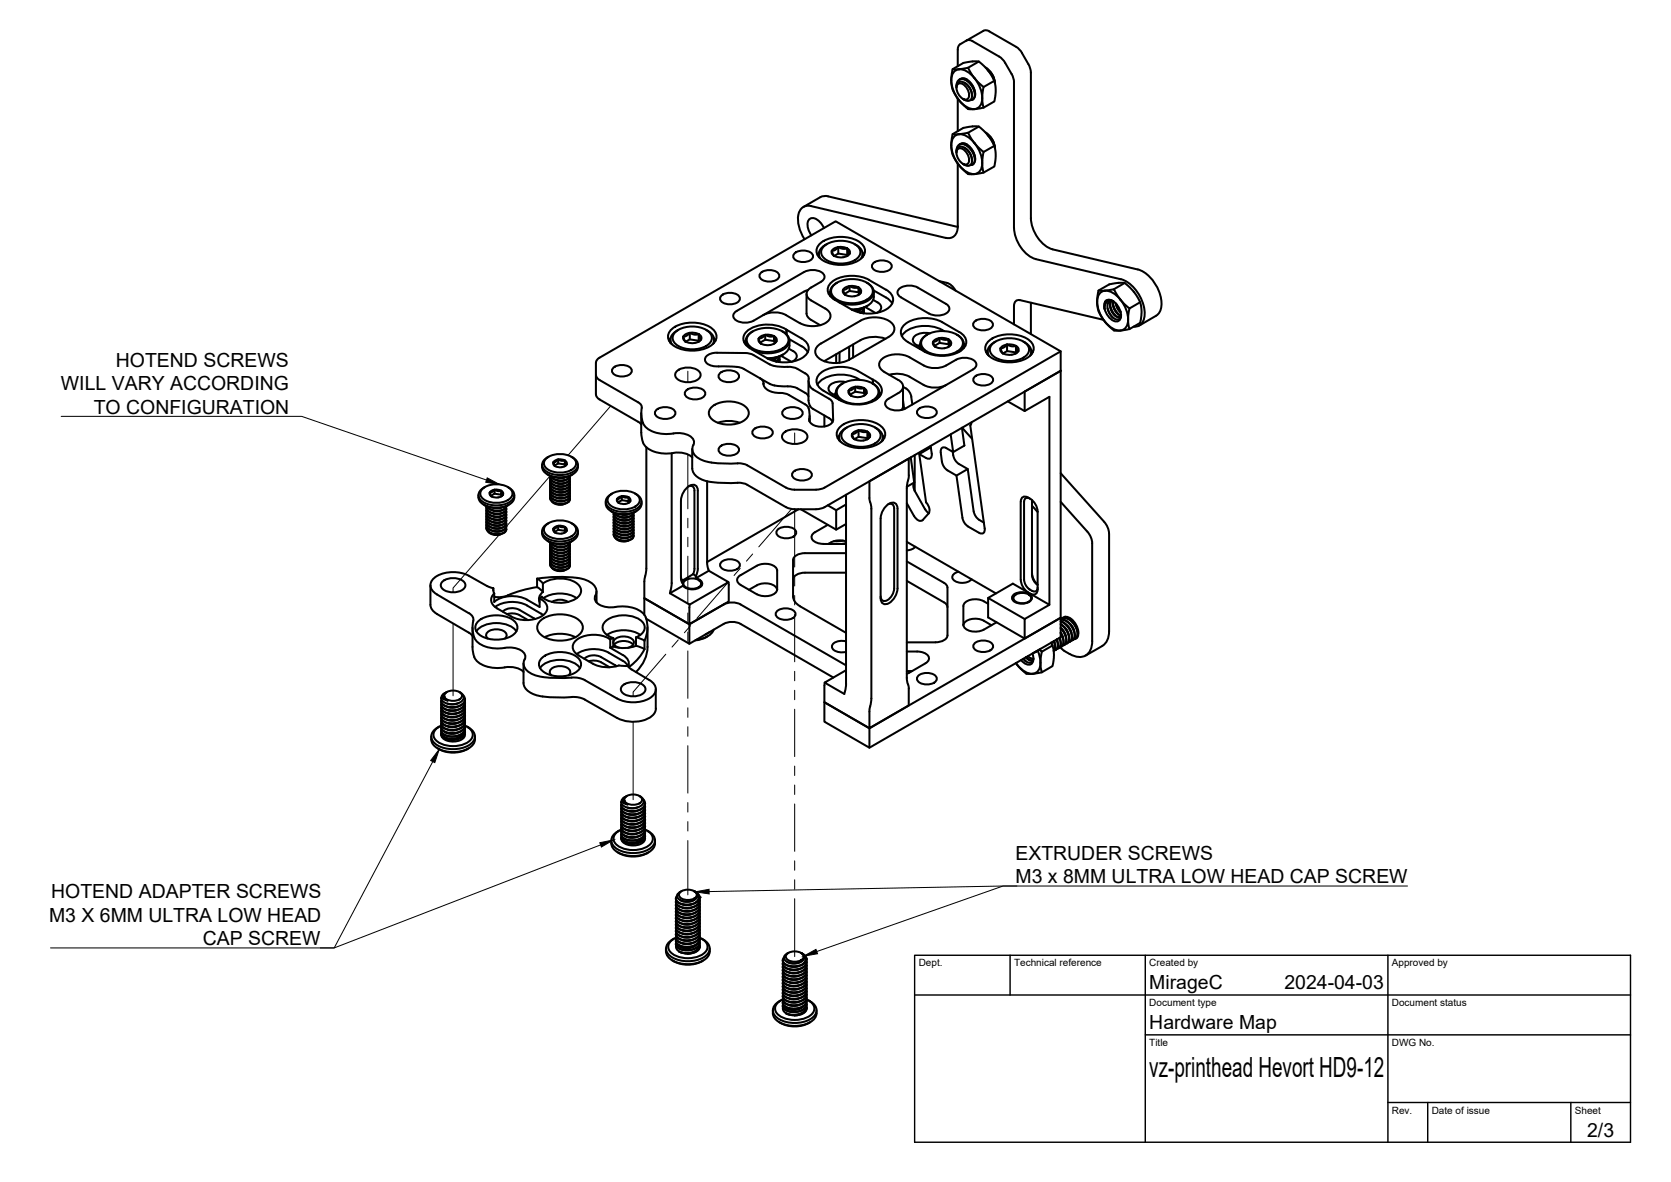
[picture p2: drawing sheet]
<svg xmlns="http://www.w3.org/2000/svg" width="420mm" height="297mm" viewBox="0 0 420 297" stroke-linecap="round" stroke-linejoin="round" font-family="sans-serif">
<defs><g id="words">
<text font-size="7" x="289" y="270.6">vz-printhead Hevort HD9-12</text>
<g font-size="4.9">
<text x="29.1" y="92.1">HOTEND SCREWS</text>
<text x="15.3" y="98.1">WILL VARY ACCORDING</text>
<text x="23.6" y="103.9">TO CONFIGURATION</text>
<text x="255.3" y="216.1">EXTRUDER SCREWS</text>
<text x="255.3" y="222">M3 x 8MM ULTRA LOW HEAD CAP SCREW</text>
<text x="12.9" y="225.7">HOTEND ADAPTER SCREWS</text>
<text x="12.3" y="231.6">M3 X 6MM ULTRA LOW HEAD</text>
<text x="51" y="237.5">CAP SCREW</text>
<text x="289" y="248.5">MirageC</text>
<text x="323" y="248.5">2024-04-03</text>
<text x="289" y="258.6">Hardware Map</text>
<text x="399.1" y="285.7">2/3</text>
</g>
<g font-size="2.5">
<text x="231" y="242.9">Dept.</text>
<text x="255" y="242.9">Technical reference</text>
<text x="289" y="242.9">Created by</text>
<text x="350" y="242.9">Approved by</text>
<text x="289" y="252.8">Document type</text>
<text x="350" y="252.8">Document status</text>
<text x="289" y="262.9">Title</text>
<text x="350" y="262.9">DWG No.</text>
<text x="350" y="279.9">Rev.</text>
<text x="360" y="279.9">Date of issue</text>
<text x="396" y="279.9">Sheet</text>
</g>
</g></defs>
<!-- layer: Visible -->
<g fill="none" stroke="#000" stroke-width=".51">
<path d="M239.5 17.4h1.6M239.9 18a2.91 2.91 0 0 1 4.1 .5 7.9 7.9 0 0 1 2.8 7.4 2.22 2.22 0 0 1-3.4 1.2 8 8 0 0 1-4-8.2zM240.8 12.5v4.1M241.1 17.4l1.5-.2a.73 .73 0 0 1 .8-.1 .73 .73 0 0 1 .4 .7l1.6 2.3 1.9 1.8 2.7-1.6-1.8-2.8-2.1-2-1.6-.1-1.9 .3-3.1 1.7-.3 2.5 .3 2.6 1.6 2.6 2.3 2.3h1.6l2.3-.3M241.5 19.9a2.46 2.46 0 0 1 3 1.5 2.77 2.77 0 0 1 .1 3.6M241.5 19.9l.9-.2 .7 .3M243 10.2l-1.6 .9a1.49 1.49 0 0 0-.6 1.4M243 10.2a1.48 1.48 0 0 1 1.5 .1l7.4 4.4 .6 .7 1.8 3.1 .6 1.3 .1 37.5a8.8 8.8 0 0 0 5.4 7.8l21.4 5.1M246.1 15.5l-2.7 1.5M247.8 16.9a5 5 0 0 1 2.4 3.9M248.2 17.5l1.4 1.5 .5 1.7M248.5 17.8l.8 .9 .6 1.4"/>
<path d="M248.8 7.9l6.7 3.9 .7 .5 .8 1.1M248.8 7.9a1.49 1.49 0 0 0-1.5-.2l-4.3 2.5M248.9 18.1l.7 .9 .4 .9M257 13.4l1.8 3.1 .4 1.7M259.2 18.2v36.6a8.8 8.8 0 0 0 5.5 7.8l21.4 5.1a9.3 9.3 0 0 1 5.7 10.3l-.7 1-.4 .3-4.3 2.5M239.5 33.7l1.2 .1 1.9-.3a.73 .73 0 0 1 .8-.1 .73 .73 0 0 1 .4 .7l1.2 1.9M239.9 34.4a2.91 2.91 0 0 1 4.1 .4 7.9 7.9 0 0 1 2.8 7.4 2.22 2.22 0 0 1-3.4 1.2 8 8 0 0 1-4-8.1zM240.5 21.7l.2-1.1 .5-.6 1-.1 1.2 .6 1.1 1.3 .5 1.5-.1 1.3-.6 .5M240.5 22.1l.2-1.2 .8-.4 1.3 .5 .9 1 .7 1.7-.2 1.2-.3 .3-.5 .2-1.2-.5 .2 .1M240.5 38l.2-1.1 .7-.6 1.2 .1 1.1 .7 .8 1 .6 1.7-.2 1.2-.6 .5M240.5 38.4l.3-1.2 .4-.3h.6l.9 .4 1.1 1.2 .6 1.5-.2 1.2-.7 .5-.7-.1-.6-.4M240.7 21.3a1.41 1.41 0 0 1 2.2 .6l.3 .4a1.99 1.99 0 0 1 0 2.6 2.52 2.52 0 0 1-2.6-2.3z"/>
<path d="M240.7 37.6a1.41 1.41 0 0 1 2.2 .6l.3 .5a1.99 1.99 0 0 1 0 2.6 2.52 2.52 0 0 1-2.6-2.4zM240.8 24.8v8.2M241.2 20l.5-.2 .7 .1 1.4 .8 1.1 1.7 .3 1.6M241.2 36.4l1-.2 1.5 .8 1.2 1.6 .3 1.7M241.5 36.2a2.46 2.46 0 0 1 3 1.6 2.77 2.77 0 0 1 .1 3.5M241.5 36.2l.8-.2 .8 .3M242.1 24.8v.1M242.2 24.9l.2 .1M242.4 20.8l.7 .4 .7 .8 .6 1.6M242.4 37.1l1.3 1.1 .7 1.7M243.9 20.9l.8 1 .3 .8M243.9 37.2l.7 .8 .4 1.1"/>
<path d="M244.3 25.1h-.3M244.6 25h.1M245 36l2.3 2.2 2.7-1.6-1.7-2.7-2.2-2.1h-1.5l-2.3 .3-2.8 1.6-.3 2.5 .3 2.5 1.5 2.6 2.4 2.4 1.5 .1 2.4-.4M245.2 23.5v.2M245.2 39.8v.2M246.1 31.8l-2.7 1.6M247.8 33.3a5 5 0 0 1 2.4 3.8M248.2 33.8l1.4 1.5 .5 1.8M248.5 34.2l.8 .9 .6 1.3M248.9 34.4l.6 .8 .5 1M250 20.3l.4 2-.4 3.2-2.7 1.6-.3-1.9 .3-3.3M250 36.6l.4 2-.4 3.2-2.7 1.6-.3-1.9 .3-3.3"/>
<path d="M207.2 57.3a3.4 3.4 0 0 0-3.3-2.4 2.24 2.24 0 0 0-.5 3.1l.6 1.1M208.2 49.3l32.6 7.7M208.2 49.3l-1.6 .1-4.6 2.6M237.8 59.8l-33.8-8a2.67 2.67 0 0 0-3.4 2.9l.1 1.5 .4 1.5 1.2 2.4M240.8 41.1v15.7a2.49 2.49 0 0 1-3 3M242.1 41.2l.3 .1-.2-.1M244.3 41.4l-.3 .1M244.6 41.3h.1M181.4 74.3a3.4 3.4 0 0 1 4.6 .4 1.57 1.57 0 0 1-1.8 1.7 3 3 0 0 1-3.1-1v-.7zM191.3 68.6a3.4 3.4 0 0 1 4.6 .3 1.57 1.57 0 0 1-1.8 1.8 3 3 0 0 1-3.1-1v-.8zM191.9 79.2a6.3 6.3 0 0 1 5.7 0M199.8 63.7a3.4 3.4 0 0 1 4.6 .3 1.57 1.57 0 0 1-1.8 1.8 3 3 0 0 1-3.1-1v-.8z"/>
<path d="M202.2 73.3l-10.3 5.9a7.6 7.6 0 0 1-4.2 1.9h-.7a2.53 2.53 0 0 1-2.6-1.7l.4-.9 .4-.3M202.2 68.4l-17 9.8M202.2 68.4a4.1 4.1 0 0 1 5 .7 1.32 1.32 0 0 1-.8 1.7l-2.4 1.4a1.73 1.73 0 0 0-1.2 1.7 1.73 1.73 0 0 0 1.2 1.6l3.5 2M202.8 73.9v4.9l.2 .7 .6 .6 2.6 1.6M203.2 72.9l-1 .4M205.9 63.8v.8M205.9 64.6h.1M205.9 63.4l-.4 .6M206.4 61a9.1 9.1 0 0 1 10 0 2.54 2.54 0 0 1 1.1 2.5 2.54 2.54 0 0 1-1.8 2 9.3 9.3 0 0 1-9.3-.4 2.4 2.4 0 0 1 0-4.1zM207.3 61.8a7 7 0 0 1 8.7 .5 2.09 2.09 0 0 1-1.1 3.1 7.4 7.4 0 0 1-7.6-.5 1.94 1.94 0 0 1 0-3.1zM207.5 77.5a1.93 1.93 0 0 1 1.3 1.9 1.93 1.93 0 0 1-1.3 1.8 7 7 0 0 1-6.3 0l-3.6-2M207.5 61.6a2.38 2.38 0 0 0-1.2 3.3"/>
<path d="M207.9 61.4l-.4 .2M208.7 73.4v1M208.7 73.3l-.3 .5M209.1 63l.7 1.3M209.2 63a.99 .99 0 0 0 .6 1.3M209.8 71.5a7.7 7.7 0 0 1 8.8 0 2.18 2.18 0 0 1 .8 2.1 2.18 2.18 0 0 1-1.5 1.7 7.9 7.9 0 0 1-8.1-.5 2.04 2.04 0 0 1 0-3.3zM209.9 75.3l4.2 2.5M210.5 71a2.37 2.37 0 0 0-1.7 2 2.37 2.37 0 0 0 1 2.3M210.8 62.1l-.9 .8-.8 .1M210.8 62.1l1.2 .4 1-.1M210.8 62.1v1.6M212 72.8a.99 .99 0 0 0 .6 1.3"/>
<path d="M212 72.8l.6 1.3M212.3 73.9l1.3-.8 2.3 .4 .2 .4M213 62.4l.4 1.1a.25 .25 0 0 1 .2 .3 .25 .25 0 0 1-.3 .2l-.4 .4M213 62.4v1.7M213 62.4a1.11 1.11 0 0 1 .6 1.3 1.11 1.11 0 0 1-1.1 .8l-1.5 .2-1.2-.4M213 62.4a3.2 3.2 0 0 0-3.8 .6M213.1 64.2l-.1-.1-2.2-.4-1 .6M213.6 71.9l-.7 .7-.9 .2M213.6 71.9l1.2 .4 1.1-.1M213.6 71.9v1.2M213.6 71.9h1l1.3 .3M213.6 71.9l-1.2 .4-.4 .5"/>
<path d="M214.9 61.4l.4 .2M215 77.8l1.3 .7M215.3 61.6a2.38 2.38 0 0 1 1.2 3.3M215.9 72.2a1.11 1.11 0 0 1 .6 1.3 1.11 1.11 0 0 1-1.2 .8l-1.4 .2-1.3-.4M215.9 73.5v-1.3l.6 1.3-.8 .7M216.3 78.5l.2 .1M216.3 78.6l.7-.6 .2-.7-.2 .7-.5 .6M216.7 77.5l-1.1 .6M216.9 77.4l-1.2 .8M216.9 63.4l.4 .6M216.9 64.6h.1M216.9 63.8v.8"/>
<path d="M217.1 77.7l.1 .5-.2 .5M217.1 78.5l.1 .2M217.2 78.1l-.1 .6M217.6 77.2l2.6 1.5M217.9 71a2.39 2.39 0 0 1 1.8 2.1 2.39 2.39 0 0 1-1.3 2.4 8.5 8.5 0 0 1-7.5 .4M218.1 76.9l-1.9 .7-2 .2M218.5 70.4l4.3 2.4a2.63 2.63 0 0 1 1.8 2.5 2.63 2.63 0 0 1-1.8 2.5 9.5 9.5 0 0 1-8.6 0M218.5 70.3a9.3 9.3 0 0 0-9.3 .5 2.54 2.54 0 0 0-1 2.5 2.54 2.54 0 0 0 1.7 2M219.5 66.2a3.4 3.4 0 0 1 4.7 .3 1.57 1.57 0 0 1-1.8 1.8 3 3 0 0 1-3.1-1v-.8zM219.6 75.4a3.1 3.1 0 0 1 1.9 1.6l-.1 .9-.9 .7M219.7 73l3.5 2 1.1 1.3M219.7 73.4a3.5 3.5 0 0 1-3.2 4.1l-2.4 .3"/>
<path d="M226.5 74.7l7.1 4.1M226.5 74.7a1.29 1.29 0 0 1-.8-1.2 1.29 1.29 0 0 1 .8-1.2l1.8-.5 1.9 .2 7.6 4.4M236.1 70.6l2 .5M237.8 76.4a1.29 1.29 0 0 1 .9 1.2 1.29 1.29 0 0 1-.9 1.2l-1.7 .5-1.3-.1-1.2-.4M238.1 71.1l1.2 .7 1 1.2M259.2 76.1v7.9M276.2 73l1.6 .1M276.6 73.7a2.91 2.91 0 0 1 4 .5 7.9 7.9 0 0 1 2.9 7.3 2.22 2.22 0 0 1-3.5 1.2 8 8 0 0 1-3.9-8.1zM277.8 73.1l1.5-.3a.73 .73 0 0 1 .8-.1 .73 .73 0 0 1 .4 .7l1.4 2.2 2.1 1.9 2.7-1.5-1.4-2.5-2.5-2.4h-1.7l-1.8 .3-3.1 1.6-.3 2.4v1.4l.3 1.4 1.7 2.7 2.2 2.1 1.5 .1 2.4-.4M278.2 75.6l-.5 .8v1.2l.2-1 .5-.8 .6-.2 .9 .1M278.2 75.5a2.04 2.04 0 0 1 2.5 .9 3.7 3.7 0 0 1 .9 4 1.61 1.61 0 0 1-2.4-.3 3.9 3.9 0 0 1-1.3-4.2zM278.5 77.5l.5 1.2 1 1.2"/>
<path d="M278.9 75.9l-.4 .7v1.1l.4 .9 .8 1.1 .7 .5 .7 .1 .6-.4 .2-.7M279 75.8l-.1 .1M279.3 77.3l1 1.9M279.4 75.7l-.3 .5v.8l.6 1.6 1.1 1 .6 .2 .4-.2M279.4 75.7l-.2 1.1 .5 1.6 1.1 1.1 .9 .1M279.8 75.6l-1.2-.2-.7 .5M279.9 75.7l-.1 1 .4 1.2 .8 1 .9 .4M279.9 75.7l.1 1.1 .3 .9 .7 1 .9 .6M279.9 75.7l-.6-.1-.4 .3M280 76.9l1 1.9M280.5 76.2l.4 1.2 .9 1.1M280.6 76.4l.5 1 .6 .9"/>
<path d="M280.7 76.5l1 1.9M281.8 70.2a9.3 9.3 0 0 1 5.8 10.2 2.43 2.43 0 0 1-2.6 1.7M282.8 71.1l-2.7 1.6M286.7 76l.3 2.1-.3 3-2.7 1.6-.4-2.2 .4-3M149.9 94.3a1.49 1.49 0 0 0 .8 1.2l10.4 6.1a1.56 1.56 0 0 1 .2 1.5 4.6 4.6 0 0 0 3.2 5.5 12.3 12.3 0 0 0 6.1 .2 4.3 4.3 0 0 1 3.8 1.8 1.86 1.86 0 0 1-.2 1.7 2.98 2.98 0 0 0 2.1 3.2 23.3 23.3 0 0 0 9.2 .9M154.2 92.5a3.4 3.4 0 0 1 4.6 .3 1.57 1.57 0 0 1-1.8 1.8 3 3 0 0 1-3.1-1.1v-.7zM168.6 85.4v.7M168.6 86.1h.1M168.6 85l-.4 .6M169 82.6a9.1 9.1 0 0 1 10.1 0 2.54 2.54 0 0 1 1 2.5 2.54 2.54 0 0 1-1.7 2 9.3 9.3 0 0 1-9.4-.5 2.4 2.4 0 0 1 0-4zM169.9 83.3a7 7 0 0 1 8.7 .5 2.09 2.09 0 0 1-1 3.1 7.4 7.4 0 0 1-7.7-.4 1.94 1.94 0 0 1 0-3.2zM170.2 83.1a2.38 2.38 0 0 0-1.3 3.4"/>
<path d="M170.2 93.2a4.4 4.4 0 0 1 5.8 .4 1.58 1.58 0 0 1-1.3 2.2 4.3 4.3 0 0 1-4.8-1 1.21 1.21 0 0 1 .3-1.6zM170.5 82.9l-.3 .2M172.5 98.2a3.5 3.5 0 0 1 4.8 .3 1.62 1.62 0 0 1-1.9 1.8 3.1 3.1 0 0 1-3.1-1v-.8zM173.4 83.7l-.8 .7-.8 .2 .6 1.3M173.4 83.7l1.2 .4 1.1-.1M173.4 83.7v1.6M175.7 84l.6 1.3-.7 .6M175.7 84v1.6M175.7 84a1.11 1.11 0 0 1 .6 1.3 1.11 1.11 0 0 1-1.2 .8l-1.4 .1-1.3-.3M175.7 84a3.2 3.2 0 0 0-3.9 .6 .99 .99 0 0 0 .6 1.3M175.7 85.8v-.2l-2.3-.3-1 .6M177.5 82.9l.4 .2"/>
<path d="M177.9 83.1a2.38 2.38 0 0 1 1.3 3.4M179.5 85l.4 .6M179.5 85.4v.7M179.6 86.1h.1M181 93.8a3.5 3.5 0 0 1 4.8 .4 1.62 1.62 0 0 1-1.9 1.8 3.1 3.1 0 0 1-3.2-1.1v-.7zM185.3 92.2l1.7 .5 4.1 2.4M187.5 85.6v1M187.5 85.5l-.4 .6M188.6 83.8a7.7 7.7 0 0 1 8.8 0 2.18 2.18 0 0 1 .8 2.1 2.18 2.18 0 0 1-1.5 1.7 7.9 7.9 0 0 1-8.1-.5 2.04 2.04 0 0 1 0-3.3zM189.1 83.4a2.31 2.31 0 0 0-1.6 1.9 2.31 2.31 0 0 0 1.1 2.2M189.3 83.3l-.2 .1M191.1 95.1l2.4 1.4"/>
<path d="M191.1 95.1a1.56 1.56 0 0 1 .9 1.6 4.3 4.3 0 0 0 4.6 2.1l1.8 .5M191.1 86.1l1.3-.7 2.2 .3 .2 .5M192 96.3v.3M192.4 84.1l-.8 .7-.8 .3 .6 1.3M192.4 84.1l1.1 .5 1.1-.1M192.4 84.1v1.3M192.4 84.1a2.42 2.42 0 0 1 2.9 1.3 2.39 2.39 0 0 1-3.1 1.3l-.8-.3M192.4 84.1l-.4 .1a1.11 1.11 0 0 0-1.2 .9 1.11 1.11 0 0 0 .6 1.3M193.5 91.6l-4-2.4-1.2-.4-8-.2a2.8 2.8 0 0 0-3 1.7 2.57 2.57 0 0 0 2.8 1.8l5.3 .1M193.5 96.4l1.2 .5M193.5 91.6l1.2 .4M193.8 90.1l1.4 .8"/>
<path d="M194.6 85.7v-1.2l.5 1.2a.33 .33 0 0 1 0 .3 .33 .33 0 0 1-.3 .2l-.3 .2M194.7 96.9l3.4 .2M194.7 92l3.4 .2M195.1 90.8l.7-.6 .2-.7-.3 .9-.5 .5M195.5 89.7l-1.1 .7M195.6 89.7l-1.1 .8M195.9 90l-.1 1M195.9 90.8l.1 .2M196 90.3l-.1 .7M196.3 89.4l2.7 1.5M196.7 83.3a2.39 2.39 0 0 1 1.8 2 2.39 2.39 0 0 1-1.4 2.4 8.5 8.5 0 0 1-7.4 .5M196.7 89.2l-1.7 .7-2 .2"/>
<path d="M196.9 89.1l-.2 .1M197.7 82.9h.1M197.7 82.9l.1 1.2M197.8 82.9a9 9 0 0 0-10.1 .5 2.46 2.46 0 0 0 .7 4l4.5 2.7M197.8 82.9l3.8 2.1a2.63 2.63 0 0 1 1.7 2.5 2.63 2.63 0 0 1-1.7 2.5 9.5 9.5 0 0 1-8.7 0 6.1 6.1 0 0 0 5.4-2.3l.2-2.1M198.1 97.1l1 .1a7.5 7.5 0 0 1 3.4 1.5l.8 .9M198.1 92.2h1a7.2 7.2 0 0 1 3.4 1.6M198.3 87.6l1.1 .7M198.4 99.3l4.1 2.3 .8 1M198.5 85.2l3.5 2.1 1.1 1.2M199.4 88.2a1.37 1.37 0 0 1 .9 1.4 1.37 1.37 0 0 1-1.1 1.3M202.5 93.8l.8 .8a4.1 4.1 0 0 0 .7 2.9l4.5 2.7"/>
<path d="M203.3 95.7v4.9M205.8 86.8l10.6-6.2a7.5 7.5 0 0 1 7.7 .4 2.07 2.07 0 0 1 .8 2.1 2.07 2.07 0 0 1-1.5 1.6l-9.9 5.7a7.6 7.6 0 0 1-7.7-.5 1.94 1.94 0 0 1 0-3.1zM207.3 90.7v.1M210.1 98.7v1.3M210.1 99l-.5 .1M210.2 89v2.3M211.1 88.5v2.7M211.2 96.8a7.7 7.7 0 0 1 8.8 0 2.18 2.18 0 0 1 .9 2.1 2.18 2.18 0 0 1-1.5 1.7 7.9 7.9 0 0 1-8.2-.4 2.04 2.04 0 0 1 0-3.4zM211.8 96.4a2.31 2.31 0 0 0-1.6 2 2.31 2.31 0 0 0 1.1 2.2M211.9 96.4h-.2M212.6 96a4.1 4.1 0 0 0-4.1 1 1.28 1.28 0 0 0 .7 1.9l.9 .6M213.4 98.1a.99 .99 0 0 0 .6 1.3"/>
<path d="M213.4 98.1l.6 1.3M213.5 87.2v3.2M213.8 99.2l1.2-.8 2.3 .4 .2 .4M214.5 86.6v3.2M215 97.2l-.7 .7-.9 .2M215 97.2l1.1 .4 1.2-.1M215 97.2v1.2M215 97.2h1l1.3 .3M215 97.2l-1.2 .5-.4 .4M216.2 95.5a9.2 9.2 0 0 0-9.9 .2l-.8 1M217.3 98.8v-1.3l.6 1.3-.8 .7M217.3 97.5a1.11 1.11 0 0 1 .6 1.3 1.11 1.11 0 0 1-1.2 .9l-1.4 .1-1.3-.4"/>
<path d="M219.4 96.4h.1M219.5 95.4v1M219.5 95.4h.1M219.5 95.4a2.97 2.97 0 0 1 2.1 3.5 6.5 6.5 0 0 1-6.3 2.8 8.3 8.3 0 0 1-4.4-1.3l-3.8-2.2a2.63 2.63 0 0 1-1.8-2.5 2.63 2.63 0 0 1 1.8-2.5 9.5 9.5 0 0 1 8.6 0l3.8 2.2v1M219.5 96.4a2.31 2.31 0 0 1 1.6 2 2.31 2.31 0 0 1-1.1 2.2M221.1 98.7v1M221.1 98.6l.4 .5M222.7 85.1a7.9 7.9 0 0 0-6.3 .4l-9.2 5.3M223.6 94.2l2.3-.3 1.5 .3 1.3 .5M227.1 97.1v4.9l-.4 1M227.1 97.2a3.3 3.3 0 0 1 2.1 2.5l.2 1.9M228.3 86l4.2 2.4"/>
<path d="M228.7 94.7l3.6 2a6.3 6.3 0 0 0 5.6 0M228.7 89.8l3.6 2a6.3 6.3 0 0 0 5.6 0 7.7 7.7 0 0 1 4.3-1.9h.6a2.53 2.53 0 0 1 2.7 1.7l-.4 .9-.5 .3-17 9.9M228.7 89.8a6.4 6.4 0 0 0-7.3 .9 1.91 1.91 0 0 0 1 2.8l3.5 2a1.73 1.73 0 0 1 1.2 1.6 1.73 1.73 0 0 1-1.2 1.7l-2.5 1.4a1.29 1.29 0 0 0-.9 1.2 1.29 1.29 0 0 0 .9 1.2l1.2 .5h1.3l1.8-.5M231.4 86.5v1.2M231.4 86.7l-.6 .2M231.4 87.7h.1M232.5 84.6a7.7 7.7 0 0 1 8.8 0 2.18 2.18 0 0 1 .8 2.1 2.18 2.18 0 0 1-1.5 1.7 7.9 7.9 0 0 1-8.1-.5 2.04 2.04 0 0 1 0-3.3zM233 84.2a2.31 2.31 0 0 0-1.6 1.9 2.31 2.31 0 0 0 1.1 2.3M233.1 84.1l-.1 .1M233.8 83.8a4.1 4.1 0 0 0-4.1 1 1.28 1.28 0 0 0 .7 1.9l1 .5M235 86.9l1.2-.7 2.3 .3 .2 .5M236.2 84.9l-.8 .8-.8 .2 .6 1.3"/>
<path d="M236.2 84.9l1.2 .5 1.1-.1M236.2 84.9v1.3M237.4 83.2a9.2 9.2 0 0 0-9.9 .3l-.8 .9M238.5 86.5v-1.2l.4 1.1a.29 .29 0 0 1 .1 .3 .29 .29 0 0 1-.3 .2l-.3 .4M238.5 85.3a3.2 3.2 0 0 0-3.9 .6 .99 .99 0 0 0 .6 1.3M238.5 85.3a1.11 1.11 0 0 1 .6 1.3 1.11 1.11 0 0 1-1.2 .8l-1.4 .1-1.3-.3M240.6 84.1l.1 .1M240.7 84.2a2.31 2.31 0 0 1 1.6 1.9 2.31 2.31 0 0 1-1.1 2.3M241.2 83.4l-4.3-2.4a9.3 9.3 0 0 0-9.3 .5 2.54 2.54 0 0 0-1.1 2.4 2.54 2.54 0 0 0 1.8 2M241.2 83.4a2.63 2.63 0 0 1 1.8 2.5 2.63 2.63 0 0 1-1.8 2.5 9.5 9.5 0 0 1-8.7 0M242.3 86.5v.9M242.4 86.3l.3 .6"/>
<path d="M245 80.9a3.4 3.4 0 0 1 4.6 .3 1.57 1.57 0 0 1-1.8 1.8 3 3 0 0 1-3.1-1.1v-.7zM245 94.7a3.4 3.4 0 0 1 4.6 .4 1.57 1.57 0 0 1-1.7 1.7 3 3 0 0 1-3.1-1v-.7zM248.3 88.3v.8M248.3 89v.1M248.4 87.9l-.4 .6M248.8 85.5a9.1 9.1 0 0 1 10 0 2.54 2.54 0 0 1 1.1 2.5 2.54 2.54 0 0 1-1.8 2 9.3 9.3 0 0 1-9.3-.5 2.4 2.4 0 0 1 0-4zM249.7 86.3a7 7 0 0 1 8.7 .5 2.09 2.09 0 0 1-1.1 3.1 7.4 7.4 0 0 1-7.6-.5 1.94 1.94 0 0 1 0-3.1zM250.3 85.9a2.51 2.51 0 0 0-1.6 3.5M251.6 87.5a.99 .99 0 0 0 .6 1.3M251.6 87.5l.6 1.3M253.2 86.6l-.8 .7-.8 .2M253.2 86.6l1.1 .4 1.2-.1"/>
<path d="M253.2 86.6v1.6M253.2 86.6l-1.2 .4-.4 .5M253.2 86.6h1l1.3 .3M255.5 86.9a1.11 1.11 0 0 1 .6 1.3 1.11 1.11 0 0 1-1.2 .8l-1.4 .2-1.3-.4M255.5 86.9l.4 1.1a.29 .29 0 0 1 .1 .4 .29 .29 0 0 1-.3 .2l-.4 .3M255.5 86.9v1.7M255.5 88.7v-.1l-2.3-.4-1 .6M257.3 85.9a2.51 2.51 0 0 1 1.7 3.5M259.3 87.9l.4 .6M259.3 89v.1M259.3 88.3v.8M266.7 93.2l-60.1 34.6-1.4 .2h-5.4l-1.4-.2-10.9-6.2-2-.3"/>
<path d="M266.7 88.3l-56.6-32.7-59.4 34.3a1.58 1.58 0 0 0-.9 1.2l.1 8a1.57 1.57 0 0 0 .8 1.3l9.8 5.6 .7 .7M266.7 93.2v-4.9l-59.4 34.3M266.7 93.2v66.9l-48.1 27.8M266.7 93.2l-9.1 5.2v4.9M277.5 80.4l-21-5a1.24 1.24 0 0 0-1.5 1.5v4.6M136.3 116.8v.6M137.4 115.2a5.7 5.7 0 0 1 7.2 .5 1.96 1.96 0 0 1-1.6 2.7 5.6 5.6 0 0 1-6-1.2 1.53 1.53 0 0 1 .4-2zM137.6 119.2l.3 .2M137.9 114.8a2 2 0 0 0-1.6 1.8 2 2 0 0 0 1.3 2 6.4 6.4 0 0 0 7.4-.8 1.88 1.88 0 0 0-1-2.8M137.9 119.4a6.3 6.3 0 0 0 5.8 0M138.3 119.9l.1 .5 .4 .5 1 .5 .8 .2 1.1-.1 .9-.3 .6-.4 .1-.6M138.3 119.6v.6l.5 .6 .8 .4 1.1 .3 1.1-.1 .9-.3 .5-.5v-.7"/>
<path d="M138.4 119.6l.4 .6 .7 .4 1.7 .2 1.5-.4 .5-.4 .1-.4-.6 .7-1.3 .4-1.7-.1-.8-.5-.4-.4M139.6 117.1l-.3-.4a.38 .38 0 0 1-.1-.5 .38 .38 0 0 1 .5-.2l.3-.2a.68 .68 0 0 1 1.1 0h.4a.55 .55 0 0 1 .8 .6l.2 .3-.6 .5M140.4 115.5v1l-1 .5M140.4 115.5h.9l.7 .2M140.4 115.5l-.5 .1a.87 .87 0 0 0-.8 .8 .87 .87 0 0 0 .9 .9 1.92 1.92 0 0 0 2.5-.9l-.5-.7M142 120l-1.5 .1M142 115.7v1l-1.6-.2M142 116.7l.2 .3M143.7 114.8l.3 .2M144 119.2l-.3 .2M145.3 116.8a2.49 2.49 0 0 1-2 2.7 6.4 6.4 0 0 1-6.6-1.1l-.4-1M161.2 103.8v4.9a4.4 4.4 0 0 0 3.9 5l2.8 .3a7.6 7.6 0 0 1 5.7 .6l.5 .4"/>
<path d="M162.5 112.4v30.5l-.5 3.2M165 103.1a3.5 3.5 0 0 1 4.8 .3 1.62 1.62 0 0 1-1.9 1.8 3.1 3.1 0 0 1-3.2-1v-.8zM168.9 113.9v32.6l-.4 2.6M174.1 112.8v4.9a3.6 3.6 0 0 0 2.9 3 28.5 28.5 0 0 0 8.5 .6M179.1 102.2a7.4 7.4 0 0 1 8.3 0 2.09 2.09 0 0 1-.6 3.7 7.6 7.6 0 0 1-7.7-.5 1.96 1.96 0 0 1 0-3.2zM180.5 106.2a8.2 8.2 0 0 1 5.5 0M181 112.3a3.5 3.5 0 0 1 4.8 .3 1.62 1.62 0 0 1-1.9 1.9 3.1 3.1 0 0 1-3.2-1.1v-.8zM185.5 116.4l1 .1 1.4 .4 9.8 5.7M189.5 108a3.5 3.5 0 0 1 4.7 .3 1.62 1.62 0 0 1-1.8 1.8 3.1 3.1 0 0 1-3.2-1v-.8zM197 103.1a3.5 3.5 0 0 1 4.8 .3 1.62 1.62 0 0 1-1.9 1.8 3.1 3.1 0 0 1-3.2-1v-.8zM197.1 108.7a4.4 4.4 0 0 1 5.8 .4 1.58 1.58 0 0 1-1.4 2.2 4.3 4.3 0 0 1-4.7-1 1.21 1.21 0 0 1 .3-1.6zM199.5 118.6a3.4 3.4 0 0 1 4.6 .3 1.57 1.57 0 0 1-1.8 1.8 3 3 0 0 1-3.1-1v-.8z"/>
<path d="M203.3 100.6a2.32 2.32 0 0 0 1.1 2.2l4.1 2.3M203.6 104.5v1.4M207.3 104.4v2.8M208.5 105.1l.5 .4 .3 .6M208.5 100.2a1.51 1.51 0 0 1 .9 1.2l.1 4.1a2.78 2.78 0 0 1-3.2 1.7h-.5a1.99 1.99 0 0 1-2.2-2.5l-.3-2.1M211 109.9v.7M211 110.6h.1M211 109.5l-.4 .6M211.5 107.1a9.1 9.1 0 0 1 10 0 2.54 2.54 0 0 1 1 2.5 2.54 2.54 0 0 1-1.7 2 9.3 9.3 0 0 1-9.3-.5 2.4 2.4 0 0 1 0-4zM212.4 107.9a7 7 0 0 1 8.7 .4 2.09 2.09 0 0 1-1.1 3.2 7.4 7.4 0 0 1-7.6-.5 1.94 1.94 0 0 1 0-3.1zM213 107.4a2.51 2.51 0 0 0-1.7 3.6M214.2 109.1a.99 .99 0 0 0 .6 1.3"/>
<path d="M214.2 109.1l.6 1.3M215.9 108.1l-.8 .7-.9 .3M215.9 108.1l1.2 .5 1-.1M215.9 108.1v1.7M215.9 108.2l-1.2 .4-.5 .5M215.9 108.2l.9-.1 1.3 .4M218.1 108.5l.6 1.3M218.1 108.5v1.6M218.1 108.5a.99 .99 0 0 1 .6 1.3M218.2 110.3l-.1-.2-2.2-.3-1.1 .6M218.7 109.8l-.7 .6M218.7 109.8a3.2 3.2 0 0 1-3.9 .6"/>
<path d="M220 107.4a2.51 2.51 0 0 1 1.6 3.6M221.9 109.5l.4 .6M222 110.6h.1M222 109.9v.7M227.1 100.6l.3 2.2M229 114.9l.9 6.4M230 114.4v8.9M230.9 102.9a3.4 3.4 0 0 1 4.6 .3 1.57 1.57 0 0 1-1.8 1.8 3 3 0 0 1-3.1-1v-.8zM234 112.1l.3 1.9a.91 .91 0 0 1-.3 1.1 .91 .91 0 0 1-1.1 0l-1.8-1M234.1 112.5l-3 1.6 1.8 12.2M236.5 113.7l.3 2.3M236.8 116l.4 1 .6 .9 2.7 1.6 1.5 10.6 .6 1.5 .8 .7"/>
<path d="M239 109.1l.7 4.5-1.8-1a.91 .91 0 0 0-1.1 0 .91 .91 0 0 0-.3 1.1M239.6 113.5l.1 .9M239.7 114.4l.3 1 .7 .9 2.6 1.6 1.5 10.6 .4 1a4.1 4.1 0 0 0 2.2 1.8M243.3 117.9l-2.8 1.6M244.3 106.1l-.3 .8 3.6 25.9M244.4 110.3l-2.5-2.8 .6 4.5-2.8 1.6M253.4 100.9l4.2 2.4 6.3-3.6v52.3l-5.6-3.2M266.7 118.9l10.9 12.2 1.1 2 .2 1v24.6M120.3 124.4a2.54 2.54 0 0 0 2 2.7 6.4 6.4 0 0 0 6.7-1.1l.2-.5 .1-1.1M121.4 122.8a5.7 5.7 0 0 1 7.2 .5 1.96 1.96 0 0 1-1.6 2.7 5.6 5.6 0 0 1-6-1.2 1.53 1.53 0 0 1 .4-2zM121.6 126.8a6.2 6.2 0 0 0 6.4 0M121.9 122.4a2.02 2.02 0 0 0-1.6 1.8 2.02 2.02 0 0 0 1.3 2 6.4 6.4 0 0 0 7.4-.8 1.99 1.99 0 0 0-1.3-3"/>
<path d="M122.3 132.6l.1 .6 .4 .4 1.2 .6 1.7 .1 1.3-.6M122.3 131.9l.2 .6 .5 .6 1.7 .5 1.2-.1 .8-.3 .5-.5 .1-.5M122.3 131.1l.2 .7 .5 .5 1.6 .5 1.9-.2 .6-.5 .2-.6M122.3 130.4l.1 .5 .4 .5 .8 .5 .9 .2h1.1l.9-.3 .6-.4 .2-.6M122.3 129.7l.1 .4 .3 .6 1.1 .5 .9 .2 1.2-.1 .8-.3 .5-.5 .1-.5M122.3 128.9l.1 .6 .5 .6 1.8 .5h1.2l.8-.3 .5-.6 .1-.4M122.3 128.2l.1 .5 .4 .5 .7 .5 1.1 .2h1.1l.9-.3 .6-.6 .1-.4M122.3 127.5l.1 .6 .6 .5 1.8 .6 1.1-.1 .8-.3 .5-.5 .1-.5M122.3 127.2v.6l.6 .6 .6 .4 1.1 .3 1.3-.1 .8-.3 .5-.5v-.7M122.3 132.3v.5l.4 .7 .9 .5 1 .2h1.2l1-.4 .5-.6-.1-.5M122.3 131.5l.1 .7 .5 .7 1.1 .5 .8 .1 .9-.1 1-.3 .6-.6-.1-.6M122.3 130.8l.1 .7 .4 .6 .6 .3 1.3 .4 1.2-.1 .8-.4 .6-.5-.1-.6"/>
<path d="M122.3 130.1l.1 .7 .5 .6 1.7 .6h1.2l.9-.4 .6-.6-.1-.6M122.3 129.3v.6l.4 .7 .9 .4 1 .3 1.3-.1 .9-.4 .5-.5-.1-.6M122.3 128.6l.1 .7 .5 .7 1.1 .4 .8 .2 1.1-.1 .8-.3 .6-.6-.1-.6M122.3 127.9l.1 .7 .4 .6 .6 .3 1.3 .3h1l1-.4 .6-.6-.1-.6M122.4 127.2l.7 .8 1.6 .4 1.6-.2 .6-.3 .4-.6v-.1l-.4 .6-.6 .3-1.5 .3-1.3-.3-1.1-.8M122.8 133.6l.4 .5 .8 .3h1.1l.9-.2M124.1 134.2h1.8M124.1 133.5l.8 .1 1-.1M124.1 132.8l.7 .1 1.1-.1M124.1 132l.6 .2 1.2-.2M124.1 131.3h1.8M124.1 130.6l.8 .1 1-.1"/>
<path d="M124.1 129.8l.7 .1 1.1-.1M124.1 129.1h1.8M124.1 128.3l.8 .2 1-.1M124.4 123.1v1l-1 .5M124.4 123.1h.9l.7 .2M124.4 123.1l-.5 .1a.87 .87 0 0 0-.8 .8 .87 .87 0 0 0 .8 .9l.9 .1 .9-.1 .8-.6M125.9 127.6l-1.5 .1M126 127.6l-1.5 .1M126 123.3v1l-1.6-.2M126 124.3l.2 .3M126 123.3a.76 .76 0 0 1 .5 1M126.5 124.3l-.3-.5a.38 .38 0 0 0-.2-.4 .38 .38 0 0 0-.5 0l-.7-.1a.75 .75 0 0 0-1.1 .3l-.2 .1a.39 .39 0 0 0-.4 .3 .39 .39 0 0 0 .3 .5l.2 .3"/>
<path d="M126.5 124.3l-.6 .5M127.3 133l-.3 .7M136.3 133.5v.6M136.3 134a3 3 0 0 0 2.8 2.4 6.1 6.1 0 0 0 5.9-1.3l.3-1.1M137.4 131.9a5.7 5.7 0 0 1 7.2 .5 1.96 1.96 0 0 1-1.6 2.7 5.6 5.6 0 0 1-6-1.2 1.53 1.53 0 0 1 .4-2zM137.6 135.9a6.3 6.3 0 0 0 6.1 .2M137.6 131.6a1.93 1.93 0 0 0-1.3 1.9 1.93 1.93 0 0 0 1.3 1.8 6.4 6.4 0 0 0 7.4-.9 1.88 1.88 0 0 0-1-2.8M137.9 131.5l-.3 .2M138.3 125l.1 .5 .4 .5 1.4 .6h1.6l1.2-.5M138.3 124.3l.2 .6 .5 .5 1.8 .6 1.1-.1 .8-.3 .5-.5 .1-.5M138.3 123.5l.1 .5 .4 .6 1 .5 .9 .2 1.2-.1 .8-.4 .5-.5 .1-.4M138.3 122.8l.1 .5 .5 .6 1.7 .6 1.9-.3 .6-.4 .2-.6"/>
<path d="M138.3 122.1l.1 .5 .4 .5 .8 .5 1 .2 1-.1 .9-.2 .6-.4 .2-.7M138.3 121.3l.2 .6 .5 .6 1.7 .5h1.2l.8-.4 .5-.5 .1-.4M138.3 120.6l.1 .5 .5 .6 1.8 .6 1.2-.1 .8-.3 .5-.5 .1-.4M138.3 139.5l.2 .7 .5 .5 1.6 .5 1.1-.1 .9-.2 .5-.5 .2-.6M138.3 138.7l.1 .5 .4 .6 .8 .4 1 .2h1l.9-.2 .6-.4 .2-.7M138.3 138l.1 .5 .6 .7 .8 .4 .9 .1 1.2-.1 .8-.3 .5-.5 .1-.4M138.3 137.3l.1 .5 .5 .6 1.8 .6 1.2-.1 .8-.3 .5-.5 .1-.5M138.3 136.5l.1 .5 .4 .6 .7 .4 1.1 .2h1.1l.9-.3 .6-.5 .1-.5M138.3 136.3v.5l.5 .7 .8 .4 1.1 .3 1.1-.1 .9-.3 .5-.5v-.7M138.4 124.7v.7l.6 .7 1.7 .5h1l1-.4 .6-.6-.1-.6M138.4 123.9l-.1 .6 .4 .7 .9 .5 1 .2 1.2-.1 .9-.3 .6-.6-.1-.6M138.4 123.2v.7l.4 .6 .7 .4 1.1 .2h1.1l1-.3 .6-.6-.1-.6"/>
<path d="M138.4 122.5v.7l.4 .6 .6 .3 1.3 .3 1.2-.1 .8-.3 .6-.6-.1-.6M138.4 121.7l-.1 .6 .4 .6 .7 .5 1.2 .3 1.2-.1 .9-.3 .6-.6-.1-.6M138.4 121l-.1 .6 .4 .6 .9 .5 1 .2h1.3l.8-.3 .6-.7-.1-.5M138.4 120.3v.7l.5 .6 1.1 .5 .8 .1 1.1-.1 .8-.3 .6-.6-.1-.6M138.4 139.9v.7l.5 .7 1.1 .4 .8 .1h.9l1-.4 .6-.5-.1-.6M138.4 139.2v.7l.4 .5 .6 .4 1.3 .3 1.2-.1 .8-.3 .6-.6-.1-.6M138.4 138.4v.7l.5 .6 1.7 .7 1.2-.1 .9-.4 .6-.5-.1-.6M138.4 137.7l-.1 .5 .4 .7 .8 .5 1.1 .2h1l1.1-.3 .6-.7-.1-.5M138.4 137v.6l.5 .7 1.1 .5 .8 .1 1.1-.1 .8-.3 .6-.6-.1-.6M138.4 136.3l.4 .5 .7 .4 1.7 .3 1.5-.4 .5-.4 .1-.4-.6 .7-1.3 .4-1.7-.2-.8-.4-.4-.5M138.8 126l.5 .5 .9 .3h1.1l.7-.2M139.3 132.6a2.1 2.1 0 0 1 3.2 .5 1.98 1.98 0 0 1-3.4 0z"/>
<path d="M139.6 133.8l-.3-.5a.38 .38 0 0 1-.1-.5 .38 .38 0 0 1 .5-.1l.3-.2a.66 .66 0 0 1 1.1 0h.4a.55 .55 0 0 1 .8 .6l.2 .3-.6 .5M140.1 126.6l.7 .2 1.1-.2M140.1 125.9h1.8M140.1 125.2l.8 .1 1-.1M140.1 124.4l.7 .2 1.1-.2M140.1 123.7l.6 .1 1.2-.1M140.1 122.9l1.8 .1M140.1 122.2l.8 .2 1-.2M140.1 121.5l.7 .1 1.1-.1M140.1 120.7l1.8 .1M140.1 139.6h1.8M140.1 138.9l.7 .1 1.1-.1"/>
<path d="M140.1 138.2l.7 .1 1.1-.1M140.1 137.4h1.8M140.4 132.2v.9l-1 .6M141.9 120l-1.5 .1M141.9 136.7l-1.5 .1M142 136.7l-1.5 .1M142 132.4v1l-1.6-.3M142 133.4l.2 .3M143.3 125.4l-.3 .7M143.7 131.5l.3 .2M144 135.9l-.3 .2M145.3 133.5v.6"/>
<path d="M152.3 126.1a2.49 2.49 0 0 0 2 2.7 6.4 6.4 0 0 0 6.7-1.2l.2-.5 .1-1M153.4 124.4a5.7 5.7 0 0 1 7.2 .5 1.96 1.96 0 0 1-1.6 2.7 5.6 5.6 0 0 1-6-1.2 1.53 1.53 0 0 1 .4-2zM153.6 128.5a6.4 6.4 0 0 0 6.4 0M153.9 124a2.02 2.02 0 0 0-1.5 1.8 2.02 2.02 0 0 0 1.2 2.1 6.4 6.4 0 0 0 7.4-.9 1.99 1.99 0 0 0-1.3-3M154.3 134.2l.4 1 1.3 .6 1.6 .1 1.4-.6M154.3 133.5l.1 .6 .5 .5 1.8 .6 1.2-.1 .8-.3 .5-.5 .1-.4M154.3 132.8l.1 .6 .5 .5 .6 .3 1.1 .3 1.1-.1 1-.3 .5-.6 .1-.4M154.3 132l.2 .7 .5 .5 .7 .4 1.1 .2 1-.1 .9-.3 .5-.6 .1-.4M154.3 131.3l.1 .5 .4 .6 1 .4 .9 .2 1.2-.1 .8-.3 .5-.5 .1-.4M154.3 130.6l.1 .5 .5 .6 1.7 .6 1.1-.1 .9-.2 .5-.5 .2-.6M154.3 129.8l.1 .5 .4 .6 .7 .4 1.1 .2 1.9-.2 .6-.4 .2-.7M154.3 129.1l.2 .6 .5 .5 1.7 .6 1.2-.1 .8-.3 .5-.5 .1-.4"/>
<path d="M154.3 128.8l.1 .6 .6 .8 .9 .4 1 .1 1.2-.1 .8-.4 .3-.4v-.7M154.4 133.9v.7l.4 .6 .7 .4 1.1 .3 1-.1 1.1-.3 .6-.6-.1-.6M154.4 133.2v.7l.5 .6 1.1 .5 .8 .1h1.1l.8-.4 .6-.6-.1-.6M154.4 132.4v.7l.6 .7 1.7 .6h1l1-.4 .6-.6-.1-.6M154.4 131.7l-.1 .6 .4 .6 .9 .5 1 .3 1.2-.1 .9-.3 .6-.6-.1-.6M154.4 131v.7l.4 .5 .7 .5 1.1 .2h1.1l1-.4 .6-.6-.1-.6M154.4 130.2v.7l.4 .6 .6 .4 1.3 .3 1.2-.1 .8-.3 .6-.6-.1-.6M154.4 129.5l-.1 .6 .4 .6 .7 .4 1.2 .4 1.2-.1 .9-.4 .6-.5-.1-.6M154.4 128.9l.6 .6 1.7 .6 1.8-.3 .5-.3 .3-.5v-.2l-.4 .6-.6 .4-1.5 .2-1.2-.3-1.1-.8M154.8 135.2l.4 .5 1.1 .3 .9 .1 .8-.3M155.3 125.2a2.1 2.1 0 0 1 3.2 .5 1.98 1.98 0 0 1-3.4 0zM155.6 126.4l-.3-.5a.41 .41 0 0 1 0-.5 .41 .41 0 0 1 .4-.1l.3-.2a.91 .91 0 0 1 1.2-.1l.3 .1a.56 .56 0 0 1 .8 .6l.2 .2-.6 .5"/>
<path d="M156.1 135.9h1.8M156.1 135.1l.7 .2 1.1-.2M156.1 134.4l.7 .1 1.1-.1M156.1 133.7h1.8M156.1 132.9l.9 .2 .9-.2M156.1 132.2l.7 .1 1.1-.1M156.1 131.5l.6 .1 1.2-.1M156.1 130.7h1.8M156.1 130l.8 .1 1-.1M156.4 124.7v1l-1 .5M157.9 129.3h-1.5M158 129.2l-1.5 .1"/>
<path d="M158 125v.9l-1.6-.2M158 125.9l.2 .4M159.3 134.6h.1M159.3 134.6l-.3 .7M173.1 122.2a1.01 1.01 0 0 1 1.1 .1 1.01 1.01 0 0 1 .4 1v19.6M177.8 121v20.4M195.5 133.1a3.4 3.4 0 0 1 4.6 .4 1.57 1.57 0 0 1-1.8 1.7 3 3 0 0 1-3-1v-.7zM197.7 122.5l1.2 .5h.9M199.8 123.1h5.4M200.8 128l-23 13.2M201.4 128l8.8 5.1 2.5-1.4M207 136.7h5.7"/>
<path d="M207.3 122.5l-1.2 .5h-.9M208.1 131.9l-3.2 1.8a1.38 1.38 0 0 0-.8 1.5 1.38 1.38 0 0 0 1.3 1.2l1.6 .3M208.5 136.6l.6 .1M209 136.3l-.7 .4M210.2 128.2v4.9M212 135.9l-2.3 .1M212.7 124.3v47.5l-.3 2M212.7 139l-11 .1a2.28 2.28 0 0 0-2.3 1.6v9.2a3 3 0 0 0 1.8 2.4l11.5 6.7M212.7 126.8l-2.5 1.4-2.1-1.2M212.7 136.5l-1 .2M212.7 136.1l-1.9-.3-1.8 .5M221.4 130.3v20"/>
<path d="M221.4 130.3a4.1 4.1 0 0 1 3.2-4 1.32 1.32 0 0 1 1.1 1.5v20.1a4.1 4.1 0 0 1-3.2 3.9 1.3 1.3 0 0 1-1.1-1.5M223.3 126.7a1.01 1.01 0 0 1 1.1 .1 1.01 1.01 0 0 1 .4 1v20.1a3.2 3.2 0 0 1-2.5 3.2 1.04 1.04 0 0 1-.9-1.3M228 126.5l1.8 3.2M228 136.2l22.4 12.9M229.9 121.3a1.92 1.92 0 0 0 .1 2.1l2.6 4.6M229.9 121.3l-1.9 1M230.1 137.4l-.6 .5-1.5 .4M232.7 128l.8 1M232.9 126.2a2.39 2.39 0 0 1 .6 2.8l-1.5 1.7a1.59 1.59 0 0 1-2.2-1.1M243.4 132.3l2.8 1.6M247.6 132.8a.91 .91 0 0 1-.3 1.1 .91 .91 0 0 1-1.1 0M257.5 126.1v19.6"/>
<path d="M258.9 125.3a.86 .86 0 0 0-1-.1 .86 .86 0 0 0-.4 .9M259.5 125.7v18.9M259.5 127.1l1.4 1.6M266.7 126.1l6.7 7.5 1.1 1.9 .1 1v24.6M108.2 147.1l.1 5.3 .7 1.2 .9 .7M109.9 154.3l8 4.7 .9 .8M111.2 146.2a4.2 4.2 0 0 1 5.7 .4 1.87 1.87 0 0 1-2 2.2h-1.3a2.62 2.62 0 0 1-2.8-1.7zM118.8 157.7v4.9M119.8 158.7a6.9 6.9 0 0 1 7.4-1.8l.7 .3a3.9 3.9 0 0 1 1.9 1.5M120.4 156a7.8 7.8 0 0 1 8.8 0 2.19 2.19 0 0 1 .9 2.1 2.19 2.19 0 0 1-1.5 1.8 8 8 0 0 1-8.2-.5 2.06 2.06 0 0 1 0-3.4zM124 147.8l.3 1.3M124 148.4v-.6l-1.5-.5-4.6-2.6a8.6 8.6 0 0 0-8.7 .5 2.36 2.36 0 0 0-.9 2.3 2.36 2.36 0 0 0 1.6 1.9l8 4.7a1.86 1.86 0 0 1 1 2.5l-.1 1.8 .4 1.8"/>
<path d="M124.5 152.5a8.1 8.1 0 0 1 8-.3l3.6 2M126.4 153.7a3.7 3.7 0 0 1 4.2-.4l3.9 2.3M127.5 154.3l1.6-.1a6.7 6.7 0 0 1 3.7 1.6M127.7 149.6l-1.6 .4h-1.8M135 145.4v2.2M136.1 150.6l-.4-.2v2.1l-3.2-1.8M136.1 150.6a2.28 2.28 0 0 1 1.5 2.2 2.28 2.28 0 0 1-1.5 2.1 8.3 8.3 0 0 1-7.5 0l-3.6-2a2.22 2.22 0 0 1-.7-3.8v2.2a7.9 7.9 0 0 1 8.2-.6M136.1 154.2l.5 .4M136.1 155.8a8.2 8.2 0 0 1 9.9 .5 2.36 2.36 0 0 1-1.1 3.7 8.7 8.7 0 0 1-8.8-.4 2.25 2.25 0 0 1 0-3.8zM136.5 146.7v2.1M136.5 146.6a7.6 7.6 0 0 1 9.1 .6 2.3 2.3 0 0 1-1.3 3.6 7.9 7.9 0 0 1-8.1-.9l-.5 .5M136.5 148.8a2.09 2.09 0 0 0-.8 2.5"/>
<path d="M136.5 148.8l-.5-.6a1.73 1.73 0 0 0-1.8-.5 30.3 30.3 0 0 0-6.5 1.9M136.5 146.6l-1.4-1.2a32 32 0 0 1 12.1 .3 3.4 3.4 0 0 1 2.7 3.5l-.2 .5M136.6 150.3a8 8 0 0 1 8.4 0M138.3 141.7l.1 .6 .5 .5 1.7 .6 1.9-.3 .5-.4 .3-.6M138.3 140.9l.2 .7 .5 .5 1.8 .6 1-.1 .9-.3 .5-.5 .1-.5M138.3 140.2l.1 .5 .5 .6 1.8 .6 1.2-.1 .8-.3 .5-.5 .1-.4M138.4 141.4l-.1 .5 .4 .6 .7 .5 1.2 .3h1.1l1-.4 .6-.6-.1-.6M138.4 140.6l-.1 .6 .4 .6 .9 .5 1 .3 1.2-.1 .9-.3 .6-.6-.1-.6M138.8 142.7l.5 .5 .9 .3h.9l.9-.2M138.8 151.3a3.9 3.9 0 0 1 4 0M140.1 143.3l.7 .1 1.1-.1M140.1 142.6h1.8"/>
<path d="M140.1 141.8l.8 .2 1-.2M140.1 141.1l.7 .1 1.1-.1M140.1 140.4h1.8M143.3 142v.1M149.7 149.6a1.87 1.87 0 0 0 1.5 2.6l1.7 .4 1.8-.1M150 148.6v2.8M152.6 159.6a8 8 0 0 1 8.4 0M154.7 152.5a7.7 7.7 0 0 1 7.5 2.2 7.3 7.3 0 0 1-.2 6.3M162 154.5v-4.2l11.3 6.6M162 146.1v4.2l11.3 6.6M162.5 155.5l10.8 6.3v-4.9M162.8 157.7v4.9"/>
<path d="M171.2 144.9l.5 1.7M171.2 145.4l.2 .7 .3 .6M172.1 146a3.1 3.1 0 0 1 4.1 .3 1.41 1.41 0 0 1-1.6 1.6l-.5 .1a1.99 1.99 0 0 1-2.3-1.3zM172.4 145.7l-.1 .1M173.3 156.9l8.7-5 1.1-.4h2l1.1 .4 26.5 15.3M173.4 151.9v.8M174.6 142.9l-.3 1.4M175 144.8l.5-1.9v-19.6a1.29 1.29 0 0 0-.7-1.4 1.29 1.29 0 0 0-1.5 .2l-1.3 1.3-.6 1.2-.2 1.2v19.6M175 144.8l-.3-.2a.92 .92 0 0 0-1.3 .3l-1.8 1M175 145.3a1.38 1.38 0 0 1 1.4 1.9 3.4 3.4 0 0 1-4.7 0M175.6 145.7l.6 .4M175.7 145.8l.6 .5 .1 .7-.1 .3"/>
<path d="M175.7 145.8h.1M176.4 147.1l-.1 .2M177.8 141.4l.4 2M177.9 159.9l-.4 .2M178.2 143.4l5 2.9-9.8 5.6-5-2.8 3.3-1.9v-.6M178.2 143.4l-3.2 1.9v-.5M178.4 158.8l-1 .6M179.5 158.2a5 5 0 0 1-4.4 2.6M181.4 141.3a3.4 3.4 0 0 1 4.6 .3 1.57 1.57 0 0 1-1.8 1.8 3 3 0 0 1-3.1-1v-.8zM183.2 146.3v4.9l-9.9 5.7v-4.2M186.2 144.6l4.1-2.4a4.3 4.3 0 0 1 4.9 .5l.2 .7v4.7a2.65 2.65 0 0 1-3 1.7l-1.1-.1-1-.4M186.2 144.5a1.29 1.29 0 0 0-.9 1.3 1.29 1.29 0 0 0 .9 1.2l4.1 2.3"/>
<path d="M195.4 153.6a3.4 3.4 0 0 1 4.6 .4 1.57 1.57 0 0 1-1.8 1.7 3 3 0 0 1-3.1-1v-.7zM195.4 148.2a3.3 3.3 0 0 0-4.2-1.5l-2.9 1.5M212.7 143.9l-11 .1a2.29 2.29 0 0 0-2.3 1.6M228 146l9.4 5.4a1.49 1.49 0 0 1 .8 1.2M228 141.1l9.4 5.4a1.49 1.49 0 0 1 .8 1.2v12a2.53 2.53 0 0 1-3 1.7h-7.2M241 143.7a1.38 1.38 0 0 0-1.4 1.8 3.4 3.4 0 0 0 4.7 .1M242.2 157.1a3.3 3.3 0 0 1 4.2-1.5l2.9 1.5M248.5 151.7a4.6 4.6 0 0 0-6-.1l-.3 .7v4.7a2.64 2.64 0 0 0 3 1.7l1.7-.3 3.7-2M248.5 150.3v4.9l9.1 5.3M254.8 149.5a3.4 3.4 0 0 1 4.6 .4 1.57 1.57 0 0 1-1.8 1.8 3 3 0 0 1-3.1-1.1v-.7zM255.1 149.7a3.1 3.1 0 0 1 4.1 .3 1.41 1.41 0 0 1-1.6 1.6h-.5a1.99 1.99 0 0 1-2.3-1.3zM255.4 149.4l-.2 .2"/>
<path d="M257.5 145.7l.4 1.3 .9 1.1M258.3 148.8l-3.6-2.1-6.2 3.6 9.1 5.3M258.6 149.4l.2 .1M259 149.7l-.3-.3 .6 .6 .1 .5M259.5 144.5l.4 1.4 1 1.1M259.5 144.1l.4 1.5 1 1.3M260.9 148.1a1.09 1.09 0 0 1-.5 1.2 1.09 1.09 0 0 1-1.2 0M260.9 148.2v-19.7a4 4 0 0 0-3.3-3.7 1.16 1.16 0 0 0-1 1.3l.1 19.6 .5 1.7 1.2 1.4M260.9 147.6a.89 .89 0 0 1-.4 .9 .89 .89 0 0 1-1 0l-.7-.4M263.9 152l-6.3 3.6v4.9l9.1-5.3-48.1 27.8M266.7 155.8h.8l.9 .5 .8 .8 .6 1 .3 .9 .1 1.1-.3 .6-.6 .3M266.7 156.2l1.5 1 1 1.6 .3 1.7-.3 .6-.6 .3"/>
<path d="M266.7 156.9l1.3 1.3 .7 1.7-.1 1.4-.4 .4-.3 .1M266.7 157.9l.9 1.2 .5 1.6-.2 1-.7 .5M266.7 159.2l.6 1.3 .1 1-.3 .8-.6 .3M266.7 159l.5 1 .3 1-.1 1-.6 .5M266.7 157.8l.8 1 .6 1.5v1.1l-.6 .7M266.7 156.8l1.1 1 .9 1.6 .1 1.5-.6 .8M266.7 156.1l.7 .3 .8 .6 1 1.5 .4 1.8-.2 .6-.4 .4M266.7 159l.6 1.2M266.9 158l.7 .8 .4 1M267.1 155.4a1.54 1.54 0 0 1 2.3 .2 4.3 4.3 0 0 1 1.5 4.5l-.5 .5h-.4M267.1 155.4l.7-.1 .8 .2 1 .7 .7 .8 .7 2-.1 1-.5 .5M267.1 155.4l-.1 .1"/>
<path d="M267.6 157.6l.6 .7 .5 1.1M267.8 155l-.1 .1M267.9 155h-.1M267.9 155l-.5 .3M268.3 157.2l.7 .9 .4 .9M269 156.8l.7 .8 .4 1M269.7 156.4l.7 .7 .4 1.1M278.9 158.6l-.4 2a3.1 3.1 0 0 1-1.3 1.7l-4.2 2.4M111.6 175.1l.3 .5 .7 .4M111.8 174.2l-.5 .5-.1 .6 .5 .5 .9 .2-.7-.4-.3-.6M112 174.2a3.1 3.1 0 0 1 4.1 .3 1.41 1.41 0 0 1-1.6 1.6h-.6a1.99 1.99 0 0 1-2.2-1.3zM112 174.1l-.2 .1"/>
<path d="M112.3 173.9l-.6 .6-.1 .6M112.7 178.5l.8 .2 1.3-.2M114.8 177.7l-.8 .1-1.3-.1M114.8 179.3l-.7 .2-1.4-.2M115.2 176.7l-1.3 .3-1.4-.2M115.5 173.9l.9 .8 .2 .7-.4 .7-.9 .6-1.2 .3-1.6-.2-1-.4-.5-.7a1.1 1.1 0 0 1 .8-1.5M116.5 174.8l.4 .8-.2 .9-1 .8-1.1 .3-1.6 .1-1.2-.4-.8-.7v-.8M116.9 176.2l-.1 .8-.5 .7-.9 .5-1.3 .3-1.5-.1-.9-.4-.7-.7v-.7M116.9 177l-.1 .9-.6 .7-.9 .5-1.3 .2-1.2-.1-1.2-.4-.6-.7v-.7M116.9 177.8l-.1 .9-.5 .7-.9 .5-1.3 .2h-1.4l-1.1-.5-.6-.7v-.6M116.9 178.7v.7l-.6 .8-1 .5-1.3 .3-1.2-.1-1.2-.4-.6-.8v-.6M116.9 179.5v.8l-.6 .7-.8 .5-1.3 .3-1.3-.1-1.1-.3-.7-.6-.1-.9"/>
<path d="M116.9 179.8l-.2 .8-.5 .6-.8 .4-1.2 .3-1.4-.1-1.1-.4-.6-.5-.2-.7M116.9 179l-.2 .8-.6 .7-1.2 .4-.9 .2-1.2-.1-1-.3-.7-.6-.2-.7M116.9 178.2l-.2 .8-.5 .5-1.1 .6-1 .1h-1.2l-1-.3-.8-.6-.2-.7M116.9 177.4l-.2 .8-.6 .6-1.2 .5-1 .1-1.3-.1-.9-.3-.6-.5-.2-.7M116.9 176.6l-.2 .7-.6 .7-1 .4-1 .2-1.4-.1-.9-.3-.7-.5-.2-.7M116.9 175.8l-.2 .7-.6 .7-1.1 .4-1.1 .2-1.1-.1-1.1-.4-.6-.5-.2-.6M118.8 162.6l.4 2.5M119.2 160.2a6.3 6.3 0 0 0 6.3 2.8 8.4 8.4 0 0 1 5.4 .4 1.72 1.72 0 0 1 1 2.3M119.2 165.1a6.3 6.3 0 0 0 6.3 2.8 7.6 7.6 0 0 1 5.7 .6l.5 .4M122.7 160.5a1.1 1.1 0 0 1-.4-1.2 1.1 1.1 0 0 1 .8-.8 3.6 3.6 0 0 1 4.1 .6 .98 .98 0 0 1-.2 1.4M131.6 171.6a3.6 3.6 0 0 0 2.9 3l1.9 .4M131.6 166.7v4.9"/>
<path d="M131.9 165.7a2.57 2.57 0 0 0 1.5 3.4l1.7 .8 1.3 .2M135.8 167.9a6.9 6.9 0 0 1 7.4-1.7l.7 .2a3.9 3.9 0 0 1 1.9 1.5M136.4 165.2a7.8 7.8 0 0 1 8.8 0 2.19 2.19 0 0 1 .9 2.2 2.19 2.19 0 0 1-1.5 1.7 8 8 0 0 1-8.2-.5 2.06 2.06 0 0 1 0-3.4zM136.4 170.1l4.1 .3a16.8 16.8 0 0 1 6.1 .3l8.6 4.9a8.3 8.3 0 0 0 9.2-1 2.33 2.33 0 0 0-1.1-3.7M136.9 160.1a9.1 9.1 0 0 1 7.8 0M138.7 169.7a1.1 1.1 0 0 1-.4-1.1 1.1 1.1 0 0 1 .8-.8 3.6 3.6 0 0 1 4.1 .6 .98 .98 0 0 1-.2 1.3M145 164.4a8.1 8.1 0 0 1 8-.4l3.6 2.1M146.9 165.6a3.7 3.7 0 0 1 4.2-.5l3.9 2.3M148 166.2l1.7-.2 1.4 .4M149.1 166.8l-3.6-2.1a2.28 2.28 0 0 1-1.5-2.1 2.28 2.28 0 0 1 1.5-2.2 8.1 8.1 0 0 1 7.9 .3v2.1l3.2 1.8a2.32 2.32 0 0 1 1.4 2.9M149.1 166.8a8.4 8.4 0 0 0 6.5 .4M151.1 166.4l2.2 1.3"/>
<path d="M154.2 160.4v2.1M154.2 162.5l-.8 .3M154.2 160.3l-.8 .3M154.2 161.5a1.66 1.66 0 0 0 1.5 1.3M154.2 161.4a2.92 2.92 0 0 1 4-1.2 1.22 1.22 0 0 1 1.2 1.1 1.22 1.22 0 0 1-1 1.3l-.5 .2M154.4 162a3.6 3.6 0 0 1 4.8 0M155.6 167.2l2.3 .2 .9 .8 4.5 2.7M156.5 172.3a4.2 4.2 0 0 1 5.7 .4 1.87 1.87 0 0 1-2 2.2l-1.3 .1a2.62 2.62 0 0 1-2.8-1.8zM156.6 166l1 .9 .4 .6M159.9 160.2v2.1M159.9 162.3a8.7 8.7 0 0 1-5.7 .2M159.9 160.2a2.55 2.55 0 0 0 1.9-3.5 7 7 0 0 0-7.7-1.6 3 3 0 0 0-2.5 3 3.5 3.5 0 0 0 2.6 2.3"/>
<path d="M159.9 162.3l2.2 .8M159.9 160.2l2.2 .8M162 163.1a13.1 13.1 0 0 1-3.9 4.6M162.1 161v2.1M162.8 162.6a8.9 8.9 0 0 1-2.9 6.3M164.9 173.2v4.9a3.4 3.4 0 0 1-2.6 2.8 9.1 9.1 0 0 1-7.1-.5l-8.2-4.6a7.7 7.7 0 0 0-4.9-.5l-5.7-.3M173.3 161.8l8.7-5 1.1-.4h2l1.1 .4 23.3 13.5M177.6 160.1l-1.3 .5-1.5 .3M207.3 176.5l11.3 6.5v4.9l-11.3-6.5zM207.3 172.3v4.2l11.3 6.5M207.4 171.5l-.1 .8M212.7 168.4l-5.4 3.1 5 2.9 .1-.6"/>
<path d="M212.7 161.2a2.99 2.99 0 0 0-3.5 1.1 1.97 1.97 0 0 0 2.4 1.6l1.1-.1M228 163.7a9.6 9.6 0 0 1 4.3 .3 1.39 1.39 0 0 1 1.3 1.2 1.39 1.39 0 0 1-.9 1.5l-4.7 2.6M228 168.6h1.3M228.5 173.1v4.2l-9.9 5.7v-4.2l.2-1.3M228.5 173.1l-.5-2.7v-47.7l.5-3v-4.5l-9.9 5.8v4.4l.5 2.4v47.7l-.3 2M230.9 169.8a3.4 3.4 0 0 1 4.6 .4 1.57 1.57 0 0 1-1.8 1.8 3 3 0 0 1-3.1-1.1v-.7zM245 161.7a3.4 3.4 0 0 1 4.6 .3 1.57 1.57 0 0 1-1.7 1.8 3 3 0 0 1-3.1-1v-.8zM257.3 165.6l.7 .6M257.9 165.2l1.1 .8h.5l.3-.2M258.3 165.4l-.3-.3 .8 .7 .9 .1M258.5 164.9l.7 .5 .6 .2M259.1 165.4l.1 .1"/>
<path d="M259.6 164.2l.2 .6a1.51 1.51 0 0 1-1.3 2.2l-.9-.3-.9-.8M259.8 164.1l1.1-.6a5.3 5.3 0 0 1 0 5.2 2.91 2.91 0 0 1-4-.5l-1.5-1.6 1.2 1.4 1.5 1.3h1.6l2.3-.3M259.8 165.4l-.2 .8-.7 .4-.9-.3-.7-.7M261.6 163.1l-1.5 .8M264.3 161.5l.3 .7-2.6 1.6-.7-.5M264.3 161.5l.1 .2M264.4 161.5v.2M264.6 162.2l.4 2.2-.4 3-2.6 1.6-.4-2.2 .4-3M264.9 161.1l.4 1.4-.3 1.1 .3-1-.3-1.5 .2 .4M265.6 160.7l.3 1v.9l-.3 .6-.5 .3M265.9 161.1l-.2-.4 .3 1.1v.8l-.6 .7M266.4 160.3l.3 1.7-.3 .7-.6 .3"/>
<path d="M266.5 162.6l.8 .8 1.7 1M266.6 160.6l-.2-.3 .3 .8v1l-.2 .5-.4 .3M270 160.6l.6-.3 .3-.9-.1-1-.5-1-.7-1-.9-.8-.8-.3-.9 .2-.3 .2 .9 .1 1.1 .6 1.2 1.6 .4 1.7-.2 .8-.4 .4M270.9 160.2h-.2M274.6 161.1a3.5 3.5 0 0 1-3 4l-1.7-.3-.9-.5M108.4 185.1a3.1 3.1 0 0 0 2.8 3.5 7.4 7.4 0 0 0 7.9-1.7l.2-.5 .1-1.3M110 188.1a7.6 7.6 0 0 0 7.8 0M110 182.8a2.38 2.38 0 0 0-1.6 2.3 2.38 2.38 0 0 0 1.6 2.2 8.2 8.2 0 0 0 8.5-.5 2.29 2.29 0 0 0-.7-4M110.4 182.6l-.4 .2M111 182.3a2.41 2.41 0 0 0-1.8 3.2 6.3 6.3 0 0 0 6.9 1.7 2.82 2.82 0 0 0 2.7-3.2 3.2 3.2 0 0 0-1.9-1.6M111.9 184l1.3 .4 1.8-.2M112.7 180.1l.8 .2 1.3-.2"/>
<path d="M114.8 180.9l-1 .2-1.1-.1M114.8 181.8l-.8 .1-1.3-.1M114.8 182.6l-.9 .1-1.2-.1M114.8 183.4l-.7 .1-1.4-.1M116.6 184.1l-.3 .5-.8 .6-1.5 .4-2-.3-.8-.6-.1-.6M116.9 184.3a1.77 1.77 0 0 1-1.7 1.9 4.1 4.1 0 0 1-4-.9l-.3-.8M116.9 180.3l-.1 .8-.5 .7-1 .5-1.3 .3-1.5-.1-1-.5-.5-.6v-.7M116.9 181.1l-.1 .9-.6 .7-.9 .5-1.3 .2-1.2-.1-1.3-.5-.5-.6v-.7M116.9 181.9l-.1 .9-.5 .7-.9 .4-1.3 .3-1.5-.1-.9-.3-.7-.8v-.7M116.9 182.7l-.1 .9-.6 .7-.9 .5-1.3 .2h-1.2l-1.2-.5-.6-.7v-.6M116.9 183.6v.7l-.6 .8-.8 .5-1.4 .3-1.4-.1-1.1-.5-.6-.7v-.6M116.9 183.9l-.2 .8-.5 .6-1.1 .5-1 .2-1-.1-1.2-.3-.8-.6-.2-.7"/>
<path d="M116.9 183.1l-.2 .8-.6 .6-1.2 .5-1 .2-1.3-.2-.8-.3-.7-.5-.2-.7M116.9 182.3l-.2 .8-.6 .6-1 .4-1 .2-1.4-.1-.9-.3-.7-.5-.2-.7M116.9 181.5l-.2 .8-.6 .6-1.2 .5-1 .1-1.1-.1-1.1-.3-.6-.6-.2-.6M116.9 180.7l-.2 .7-.6 .7-1 .4-1.1 .2-1.2-.1-1-.3-.7-.5-.2-.7M117.4 182.6l.4 .2M153.7 211.2a3.2 3.2 0 0 0 2.7 3.5 7.4 7.4 0 0 0 8-1.7l.2-.5 .1-1.3M155.3 214.2a7.7 7.7 0 0 0 7.8 0M155.7 208.8a2.53 2.53 0 0 0-1.6 3.6 7.7 7.7 0 0 0 9 1.1 2.38 2.38 0 0 0 1.6-2.3 2.38 2.38 0 0 0-1.6-2.3l-.4-.1M156.3 208.4a2.41 2.41 0 0 0-1.8 3.2 6.3 6.3 0 0 0 6.9 1.7 2.82 2.82 0 0 0 2.6-3.1 3.6 3.6 0 0 0-1.8-1.8l-.2 .8-.6 .6-1.9 .6h-1l-1.4-.3-.7-.6-.2-.7M156.3 210.2l.1 .6 .4 .4 .9 .4 .9 .2 1.2-.1 .9-.3 .8-.6 .3-.6M156.9 201.3l.3 .5 .6 .3M157.1 200.3l-.6 .6v.6l.6 .4 .7 .2-.7-.4-.3-.5"/>
<path d="M157.1 210.1l1.5 .5 1.7-.3M157.2 200.3a3.1 3.1 0 0 1 4.2 .3 1.41 1.41 0 0 1-1.6 1.6l-.6 .1a1.99 1.99 0 0 1-2.2-1.3zM157.2 200.3h-.1M157.6 200.1l-.6 .4-.1 .8M157.9 205.5l.8 .1 1.4-.1M157.9 207.1l.8 .1 1.4-.1M157.9 209.5l.9 .2 1.3-.2M160.1 203.8l-1 .2-1.2-.2M160.1 204.6l-.8 .2-1.4-.2M160.1 206.3l-.8 .1-1.4-.1M160.1 207.9l-1.1 .2-1.1-.2M160.1 208.7l-.8 .2-1.4-.2"/>
<path d="M160.5 202.8l-1.2 .3-1.5-.1M160.8 200.1l.8 .6 .3 .8-.4 .8-.8 .5-1.3 .3-1.5-.1-1.2-.6-.4-.5a1.1 1.1 0 0 1 .8-1.6M161.8 200.9l.4 1-.3 .7-.6 .6-1.2 .5-1.7 .1-1.3-.4-.7-.6-.2-.4 .1-.5M162.1 202.3v.9l-.6 .7-1.1 .5-1.2 .2h-1.2l-1.2-.5-.5-.6v-.7M162.1 203.2l.1 .6-.7 .9-.8 .5-1.3 .3-1.5-.2-1-.3-.6-.7v-.7M162.1 204v.7l-.6 .8-.9 .5-1.4 .3-1.2-.1-1.1-.4-.6-.7v-.7M162.1 204.8l.1 .7-.6 .7-.9 .6-1.3 .3-1.5-.1-1.1-.4-.5-.7v-.7M162.1 205.6v.7l-.6 .9-.9 .5-1.3 .2-1.6-.1-.9-.5-.5-.6v-.7M162.1 206.4v.8l-.6 .8-1.1 .5-.9 .2-1.6-.1-1-.4-.6-.6v-.8M162.1 207.2v.8l-.5 .7-.9 .6-1.4 .2-1.5-.1-1-.4-.5-.6v-.7M162.1 208.1v.8l-.6 .7-1.1 .5-1.2 .3-1.2-.1-1.1-.4-.6-.7v-.7M162.1 208.9l.1 .7-.7 .8-.8 .5-1.3 .3-1.2-.1-1.3-.4-.6-.7v-.7"/>
<path d="M162.1 209.7v.7l-.6 .9-.9 .4-1.3 .3-1.3-.1-1.1-.4-.6-.7v-.7M162.2 210.5a1.77 1.77 0 0 1-1.8 1.8 4.1 4.1 0 0 1-4-.9l-.2-.8M162.2 210l-.2 .9-.6 .5-1.2 .5-1 .2-1.1-.1-1-.3-.7-.6-.2-.6M162.2 209.2l-.1 .7-.7 .7-.9 .4-1.2 .3-1.3-.1-1-.4-.7-.5-.1-.7M162.2 207.6l-.2 .8-.6 .6-2.1 .6h-1.3l-1-.4-.6-.6-.2-.6M162.2 206.8l-.2 .7-.4 .5-.9 .5-1.3 .3h-1.3l-1.1-.4-.6-.6-.2-.6M162.2 206l-.2 .8-.7 .6-2 .6-1.2-.1-1-.3-.7-.6-.2-.6M162.2 205.2l-.2 .8-.5 .5-.9 .4-1.2 .3-1.2-.1-1.2-.3-.7-.6-.1-.6M162.2 204.3l-.1 .7-.7 .7-1.2 .5-1 .2-1.3-.1-.8-.3-.7-.6-.2-.6M162.2 203.5l-.1 .7-.7 .7-.9 .4-1.2 .3-1.3-.1-1-.4-.7-.6-.1-.6M162.2 202.7l-.2 .8-.7 .6-1.1 .5-1.1 .2-2-.4-.7-.6-.2-.7M162.2 201.9l-.2 .8-.6 .6-1.2 .5-.9 .1-1.3-.1-.9-.3-.7-.6-.2-.6"/>
<path d="M167.4 238.4a3.2 3.2 0 0 0 2.8 3.5 7.4 7.4 0 0 0 7.9-1.7l.3-.5 .1-1.3M169.1 236.1a2.38 2.38 0 0 0-1.6 2.3 2.38 2.38 0 0 0 1.6 2.2 8.2 8.2 0 0 0 8.5-.5 2.29 2.29 0 0 0-.8-4M169.4 235.9l-.3 .2M170 237.6a1.92 1.92 0 0 0 2 2l.9 .1M170.3 225.1l-.3 .5v.5l.4 .6 .7 .4 2 .2 .9-.1 1.1-.5M170.3 237.3l.8 .7 1.2 .3 1.8-.2 1-.7M171 224.2a3.1 3.1 0 0 1 4.1 .3 1.41 1.41 0 0 1-1.6 1.6l-.5 .1a1.99 1.99 0 0 1-2.3-1.3zM171.4 224l-.9 .5-.2 .8 .4 .7 1.2 .5 1.2 .1 1.3-.4 .8-.7 .1-.8M171.7 227.3l.8 .2 1.3-.2M171.7 228.9l.8 .2 1.3-.2M171.7 230.6l.7 .1 1.4-.1M171.7 233l.8 .2 1.3-.2"/>
<path d="M171.7 234.7l.8 .1 1.3-.1M173.8 228.1l-.7 .2-1.4-.2M173.8 229.8l-1.1 .1-1-.1M173.8 231.4l-.9 .1-1.2-.1M173.8 232.2l-.8 .2-1.3-.2M173.8 233.8l-.7 .2-1.4-.1M173.8 235.5l-1 .1-1.1-.1M173.8 236.3l-.8 .1-1.3-.1M173.8 237.1l-.9 .2-1.2-.2M174.5 224l.8 .7M175.3 225.3l-.6 .8-1.1 .5h-1.5l-1.1-.4M175.9 237.3v.5l-.2 .6-.6 .5-.9 .5-1.8 .2-1.6-.4 1.5 .3 1.9-.2 1.3-.9 .3-.9"/>
<path d="M175.9 236.5v.7l-.5 .7-1 .6-1.3 .2h-1.3l-1.1-.4-.7-.7v-.7M175.9 235.6l-.1 1-.6 .6-1 .5-1.2 .2h-1.2l-1.3-.6-.5-.5v-.7M175.9 234.8v.7l-.5 .7-1.1 .7-1.2 .2-1.6-.1-1-.5-.5-.6v-.7M175.9 234l-.1 .9-.6 .7-1.1 .5-1.2 .2-1.2-.1-1.1-.4-.6-.7v-.7M175.9 233.2v.7l-.5 .7-1.1 .6-1.2 .3-1.3-.1-1.2-.4-.6-.7v-.7M175.9 232.4v.7l-.5 .7-1 .6-1.3 .3-1.2-.1-1.3-.5-.6-.6v-.7M175.9 231.5l-.1 .9-.6 .8-1 .4-1.2 .3-1.2-.1-1.3-.6-.5-.5v-.7M175.9 230.7v.8l-.5 .7-1 .6-1.3 .2h-1.3l-1.1-.4-.7-.7v-.8M175.9 229.9v.8l-.5 .7-.9 .5-1.3 .3-1.4-.1-1-.3-.7-.7-.1-.8M175.9 229.1v.7l-.5 .7-1.1 .6-1.2 .3-1.6-.1-1-.5-.5-.6v-.7M175.9 228.3v.8l-.5 .6-.9 .6-1.4 .3-1.4-.1-1.1-.5-.6-.6v-.7M175.9 227.5v.7l-.5 .7-1.1 .6-1.2 .3-1.3-.1-1.2-.4-.6-.7v-.7"/>
<path d="M175.9 226.7v.7l-.5 .7-1 .6-1.3 .2h-1.2l-1.2-.4-.7-.7v-.7M175.9 225.8l-.1 .9-.6 .7-1 .5-1.2 .2h-1.2l-1.3-.6-.5-.5v-.7M175.9 235.6a2.4 2.4 0 0 1 1.8 3.2 6.3 6.3 0 0 1-6.9 1.7 2.82 2.82 0 0 1-2.7-3.2 3.2 3.2 0 0 1 1.9-1.7M175.9 225.5l-.2 .7-.5 .5-1 .5-1.1 .2-1.4-.1-.9-.3-.7-.5-.2-.7M175.9 226.2l-.2 .8-.5 .6-2 .6h-1.4l-.9-.3-.8-.6-.2-.7M175.9 227l-.2 .8-.5 .6-.8 .4-1.3 .3-1.4-.1-.9-.4-.7-.5-.2-.7M175.9 227.8l-.2 .8-.5 .6-1.2 .5-1 .2-1.3-.1-1-.4-.6-.5-.2-.7M175.9 228.6l-.2 .9-.5 .5-.8 .4-1.2 .3-1.4-.1-1.1-.4-.6-.5-.2-.6M175.9 229.5l-.2 .8-.5 .5-.8 .4-1.4 .3-1.1-.1-1.1-.3-.7-.5-.2-.7M175.9 230.3l-.2 .8-.6 .6-1.1 .5-1.1 .1-2-.3-.8-.7-.2-.6M175.9 231.1l-.2 .8-.5 .6-1 .4-1.1 .2h-1.4l-.9-.4-.7-.5-.2-.7M175.9 231.9l-.2 .8-.5 .6-1.2 .5-1 .2-1.2-.1-.9-.3-.8-.6-.2-.7"/>
<path d="M175.9 232.7l-.2 .8-.5 .6-.8 .4-1.3 .3-1.2-.1-1.1-.4-.7-.5-.2-.7M175.9 233.6l-.2 .8-.5 .5-.8 .4-1.4 .3-1.3-.1-1-.4-.6-.5-.2-.6M175.9 234.4l-.2 .8-.5 .5-.8 .4-1.2 .3-1.4-.1-1.1-.3-.6-.6-.2-.6M175.9 235.2l-.2 .8-.5 .5-.8 .4-1.4 .3h-1.1l-1.1-.4-.7-.5-.2-.7M175.9 236l-.2 .8-.6 .6-1.1 .5-1.1 .1-2-.3-.8-.6-.2-.7M175.9 236.8l-.2 .8-.5 .6-.9 .4-1.2 .3-1.4-.1-.9-.4-.7-.5-.2-.7M175.9 237.6l-.2 .8-.6 .6-1.2 .5-1 .2M175.9 225.5l-.3-.8-1-.7 .7 .6 .4 .8-.2 .7-.4 .6M176 237.8a2.55 2.55 0 0 1-3.1 1.9M176 225.5a1.48 1.48 0 0 1-.9 1.2M176.4 235.9l.4 .2M197.9 239.7a3.1 3.1 0 0 1 4.1 .4 1.41 1.41 0 0 1-1.6 1.5l-.6 .1a1.99 1.99 0 0 1-2.2-1.3z"/>
<path d="M198.2 239.5l-.8 .6-.2 .8 .5 .7 1.5 .5 1.7-.2 1-.7 .3-.9-.3-.5-.5-.3M169.1 241.4l.3 .2M176.8 241.4a7.6 7.6 0 0 1-7.3 .2M194.3 253.9a3.1 3.1 0 0 0 2.8 3.5 7.4 7.4 0 0 0 7.9-1.7l.2-.5 .1-1.3M195.9 256.9a7.7 7.7 0 0 0 7.4 .2M196.3 251.4a2.56 2.56 0 0 0-1.6 3.7 7.7 7.7 0 0 0 9 1 2.38 2.38 0 0 0 1.6-2.2 2.38 2.38 0 0 0-1.6-2.3l-.4-.2M196.8 251.2a2.36 2.36 0 0 0-1.7 3.2 6.4 6.4 0 0 0 7 1.6 2.77 2.77 0 0 0 2.5-3.2 3.3 3.3 0 0 0-1.8-1.7v.8l-.5 .6-.9 .6-1.3 .3h-1.5l-1-.4-.6-.6-.1-.8M196.8 251.1v.1M196.9 253.1a1.92 1.92 0 0 0 2 2 3.5 3.5 0 0 0 3.9-1.4v-.4M197.1 240.6l-.3 .5 .1 .5 .4 .6 .8 .4 1.9 .2 2-.6M197.2 252.8l.7 .7 1.3 .3 1.6-.2 1.2-.7M198.6 242.8l.8 .2 1.3-.2"/>
<path d="M198.6 244.5l.7 .1 1.4-.1M198.6 246.1l.7 .1 1.4-.1M198.6 248.5l.8 .2 1.3-.2M198.6 250.2l.7 .1 1.4-.1M198.6 251.8l.7 .2 1.4-.2M200.7 243.6l-.7 .2-1.4-.1M200.7 245.3l-.7 .1-1.4-.1M200.7 246.9l-1 .2-1.1-.2M200.7 247.7l-.8 .2-1.3-.2M200.7 249.4l-.7 .1-1.4-.1M200.7 251l-1.1 .1-1-.1M200.7 252.6l-1 .2-1.1-.2"/>
<path d="M202.1 240.8l-.6 .9-1 .4h-1.6l-1-.4M202.8 252.8v.5l-.2 .6-.6 .6-.8 .3-1.9 .3-1.6-.4 1.5 .3 2-.3 1.1-.7 .3-.4 .1-.6M202.8 252l-.1 .8-.5 .7-.9 .5-1.3 .3-1.5-.1-.9-.4-.7-.7v-.7M202.8 250.3l-.1 .9-.5 .6-1 .6-1.3 .2-1.5-.1-1-.4-.5-.7v-.7M202.8 249.5l-.1 1-.6 .6-1.1 .5-1.2 .2-1.2-.1-1.1-.4-.6-.7v-.7M202.8 248.7v.8l-.6 .7-1 .5-1.3 .3-1.3-.1-1.1-.4-.6-.7v-.7M202.8 247.9l-.1 .8-.5 .7-.9 .5-1.3 .3-1.2-.1-1.2-.4-.7-.7v-.7M202.8 247.1v.7l-.6 .8-1.1 .5-1.2 .3-1.3-.1-1.1-.4-.6-.8v-.6M202.8 246.3l-.1 .8-.5 .7-.9 .5-1.3 .2h-1.3l-1.1-.4-.7-.7v-.7M202.8 245.4v.8l-.5 .6-.9 .6-1.3 .3h-1.3l-1.1-.4-.7-.6-.1-.8M202.8 244.6v.8l-.6 .7-1 .6-1.3 .2-1.6-.1-.9-.5-.5-.6v-.7M202.8 243.8v.8l-.6 .7-.9 .5-1.3 .3-1.4-.1-1.1-.4-.6-.7v-.7"/>
<path d="M202.8 243l-.1 .9-.6 .7-1 .5-1.2 .2-1.3-.1-1.1-.4-.6-.7v-.7M202.8 242.2l-.1 .8-.5 .7-.9 .5-1.3 .3-1.5-.1-.9-.4-.7-.7v-.7M202.8 241.3l-.1 .9-.6 .8-1 .4-1.2 .3-1.3-.1-1.2-.6-.5-.6v-.6M202.8 241a1.48 1.48 0 0 1-.9 1.2M202.8 241l-.2 .7-.6 .6-1 .4-1.1 .2h-1.3l-.9-.4-.7-.5-.2-.7M202.8 241.7l-.2 .8-.6 .6-1.2 .5-1.1 .2-1-.1-1.1-.4-.6-.5-.2-.7M202.8 242.5l-.2 .8-.6 .6-1 .5-1 .2-1.4-.1-.9-.4-.7-.4-.2-.8M202.8 243.3l-.2 .8-.6 .7-1.2 .5-1 .1-1.3-.1-.8-.3-.7-.6-.2-.6M202.8 244.2l-.2 .7-.5 .6-.8 .4-1.3 .3h-1.1l-1.1-.3-.8-.6-.2-.7M202.8 245l-.2 .8-.6 .6-1.3 .5-.8 .1h-1.2l-1-.4-.7-.5-.2-.7M202.8 245.8l-.2 .8-.5 .5-.7 .4-1.4 .3h-1.3l-1.1-.4-.6-.5-.2-.7M202.8 246.6l-.2 .8-.6 .6-.9 .4-1.1 .3-1.4-.1-.9-.4-.7-.5-.2-.7"/>
<path d="M202.8 247.4l-.2 .8-.6 .7-1 .4-1.2 .2-1.1-.1-1.1-.4-.6-.5-.2-.7M202.8 248.2l-.2 .8-.6 .6-1 .5-1 .2-1.4-.1-.9-.3-.7-.5-.2-.7M202.8 249.1l-.2 .7-.6 .7-1.2 .5-1 .1-1.1-.1-1-.3-.7-.5-.2-.7M202.8 249.9l-.2 .7-.5 .6-.8 .4-1.3 .3-1.3-.1-1.1-.3-.6-.6-.2-.6M202.8 250.7l-.2 .8-.6 .6-1.3 .5-.8 .1-2-.3-.9-.6-.2-.6M202.8 251.5l-.2 .8-.6 .6-1.2 .5-1.1 .2-1-.1-1.1-.4-.6-.5-.2-.7M202.8 252.3l-.2 .8-.6 .6-2 .7-1.4-.1-.9-.4-.7-.4-.2-.8M202.8 253.1l-.2 .8-.7 .7-1.2 .5-.9 .1M202.8 241l-.3-.8-1-.7 .7 .6 .3 .7v.7l-.5 .7M202.8 241h.1M203.7 256.9l-.4 .2"/>
</g>
<g fill="#000">
<circle cx="110.9" cy="175.5" r=".25"/>
<circle cx="111.6" cy="175" r=".25"/>
<circle cx="156.2" cy="201.6" r=".25"/>
<circle cx="156.8" cy="201.2" r=".25"/>
<circle cx="175.9" cy="225.5" r=".25"/>
</g>
<!-- layer: Tweak Trail -->
<g fill="none" stroke="#000" stroke-width=".25">
<path d="M173 93.3v2.8M138.3 119.6l-11 12.7M153.6 102l-10.8 12.4M173 114.2v13.7M199.8 108.8v2.8M125.6 134.4l-11.7 13.4v1.1M173 130.2v2.4M173 135v2.4M173 139.8v11.9M189.3 139.2l-1.6 1.8M199 127.9l-8.2 9.5M199.8 128v14.5"/>
<path d="M113.9 156.7v18.1M173 154.1v2.3M173 158.8v2.4M173.7 157.2l-1.6 1.8M183 146.4l-7.8 9M186.1 142.8l-1.5 1.8M199.8 144.9v2.4M199.8 149.7v2.3M199.8 154.4v11.9M167.4 164.4l-8.2 9.5v1.1M170.5 160.8l-1.5 1.8M173 163.6v11.9"/>
<path d="M173 177.9v2.4M199.8 168.7v2.4M199.8 173.5v2.3M199.8 178.2v11.9M159.2 181.4v19.6M173 182.6v2.4M173 187.4v11.9M199.8 192.5v2.4M199.8 197.3v2.4M173 201.7v2.4M173 206.5v2.3M173 211.2v13.7"/>
<path d="M199.8 202v11.9M199.8 216.3v2.4M199.8 221.1v2.4M199.8 225.9v14.5"/>
</g>
<!-- layer: TITLEBLOCK -->
<path d="M230 240.1h180v46.9h-180zM230 250h180M254 240.1v9.9M288 240.1v46.9M349 240.1v46.9M288 260.1h122M349 277.1h61M359 277.1v9.9M395 277.1v9.9" fill="none" stroke="#000" stroke-width=".36"/>
<!-- layer: Leaders -->
<path d="M122.5 120.1l3.1 1.7-3.5-.6zM110.4 188.3l-1.1 3.4-1-.6zM150.8 211.8l3.5-.7-3.1 1.8zM174.8 224.1l3.5-.6v1.1zM202.1 240.3l3.1-1.7 .4 1.1z" fill="#000" stroke="#000" stroke-width=".25"/>
<path d="M15.4 104.6h60.5l46.4 16M108.8 191.4l-24.8 46.8h-71.3M151 212.3l-67 25.9h-3.5M255.7 222.7l-77.4 1.4M353.9 222.7h-101.7l-46.8 16.4" fill="none" stroke="#000" stroke-width=".25"/>
<use href="#words"/>
</svg>
